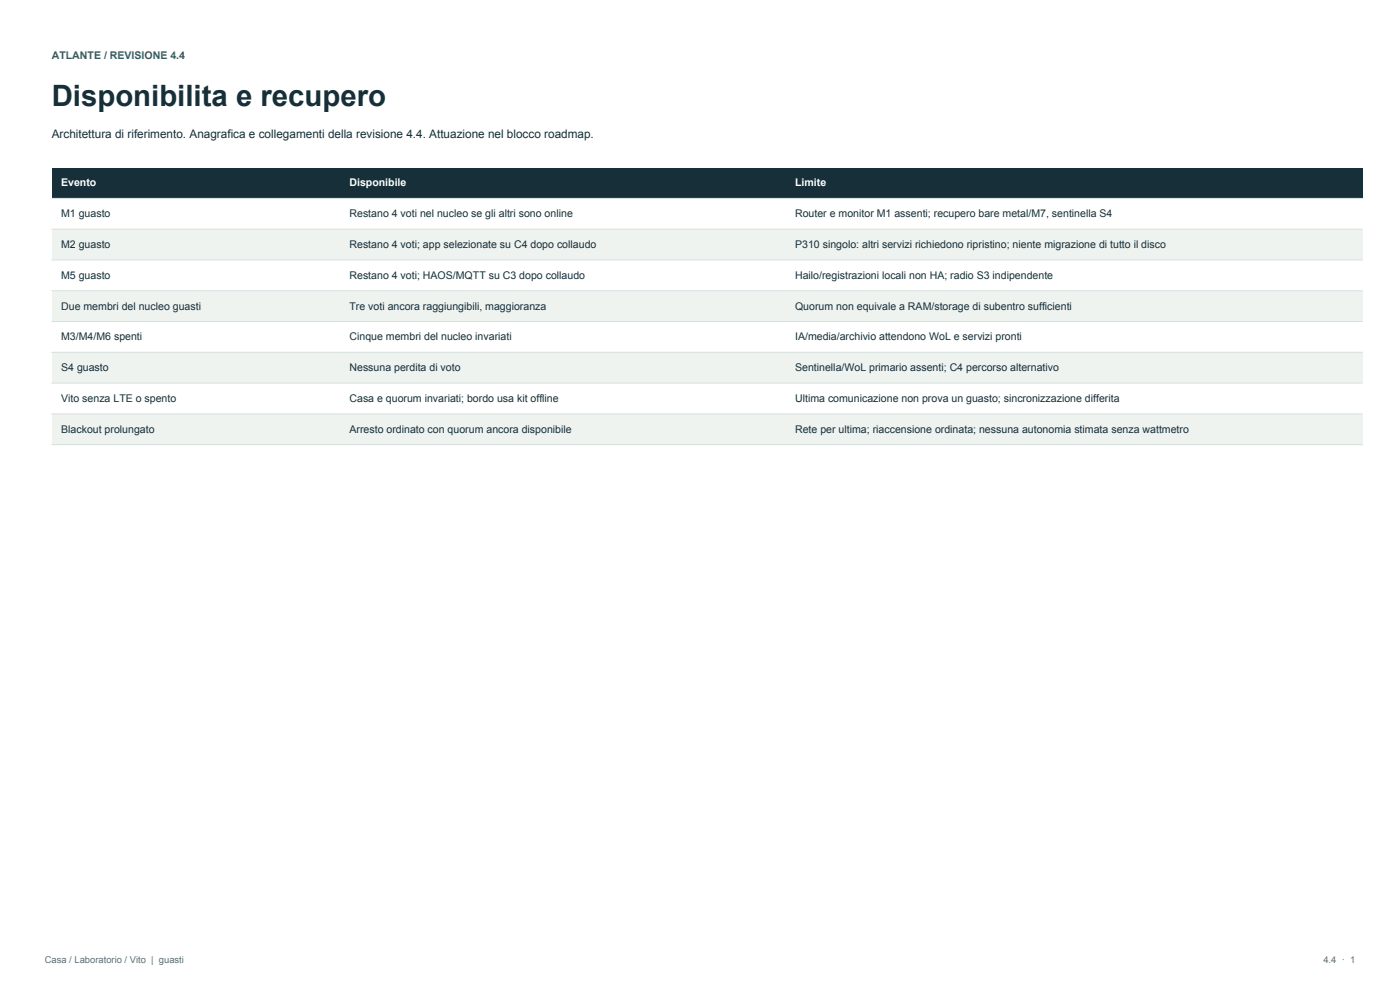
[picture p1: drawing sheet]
<svg xmlns="http://www.w3.org/2000/svg" width="420mm" height="297mm" viewBox="0 0 420 297" stroke-linecap="round" stroke-linejoin="round" font-family="sans-serif">
<defs><g id="words">
<text font-size="8.8" fill="#172f39" x="15.5" y="31.8">Disponibilita e recupero</text>
<text font-size="3.5" fill="#172f39" x="15.5" y="41.2">Architettura di riferimento. Anagrafica e collegamenti della revisione 4.4. Attuazione nel blocco roadmap.</text>
<text font-size="3.2" fill="#167367" x="15.5" y="17.6">ATLANTE / REVISIONE 4.4</text>
<g font-size="3.2" fill="#fff">
<text x="18.3" y="55.9">Evento</text>
<text x="104.8" y="55.9">Disponibile</text>
<text x="238.5" y="55.9">Limite</text>
</g>
<g font-size="3.2" fill="#172f39">
<text x="18.3" y="65.1">M1 guasto</text>
<text x="104.8" y="65.1">Restano 4 voti nel nucleo se gli altri sono online</text>
<text x="238.5" y="65.1">Router e monitor M1 assenti; recupero bare metal/M7, sentinella S4</text>
<text x="18.3" y="74.3">M2 guasto</text>
<text x="104.8" y="74.3">Restano 4 voti; app selezionate su C4 dopo collaudo</text>
<text x="238.5" y="74.3">P310 singolo: altri servizi richiedono ripristino; niente migrazione di tutto il disco</text>
<text x="18.3" y="83.6">M5 guasto</text>
<text x="104.8" y="83.6">Restano 4 voti; HAOS/MQTT su C3 dopo collaudo</text>
<text x="238.5" y="83.6">Hailo/registrazioni locali non HA; radio S3 indipendente</text>
<text x="18.3" y="92.8">Due membri del nucleo guasti</text>
<text x="104.8" y="92.8">Tre voti ancora raggiungibili, maggioranza</text>
<text x="238.5" y="92.8">Quorum non equivale a RAM/storage di subentro sufficienti</text>
<text x="18.3" y="102">M3/M4/M6 spenti</text>
<text x="104.8" y="102">Cinque membri del nucleo invariati</text>
<text x="238.5" y="102">IA/media/archivio attendono WoL e servizi pronti</text>
<text x="18.3" y="111.2">S4 guasto</text>
<text x="104.8" y="111.2">Nessuna perdita di voto</text>
<text x="238.5" y="111.2">Sentinella/WoL primario assenti; C4 percorso alternativo</text>
<text x="18.3" y="120.5">Vito senza LTE o spento</text>
<text x="104.8" y="120.5">Casa e quorum invariati; bordo usa kit offline</text>
<text x="238.5" y="120.5">Ultima comunicazione non prova un guasto; sincronizzazione differita</text>
<text x="18.3" y="129.7">Blackout prolungato</text>
<text x="104.8" y="129.7">Arresto ordinato con quorum ancora disponibile</text>
<text x="238.5" y="129.7">Rete per ultima; riaccensione ordinata; nessuna autonomia stimata senza wattmetro</text>
</g>
<g font-size="2.8" fill="#597079">
<text x="13.4" y="288.5">Casa / Laboratorio / Vito | guasti</text>
<text x="397" y="288.5">4.4 · 1</text>
</g>
</g></defs>
<path d="M15.5 50.2h393.2v9.3h-393.2z" fill-rule="evenodd" fill="#172f39"/>
<path d="M15.5 59.5h393.2v9.2h-393.2z" fill-rule="evenodd" fill="#fff"/>
<path d="M15.5 68.7h393.2v9.2h-393.2z" fill-rule="evenodd" fill="#eef3ef"/>
<path d="M15.5 77.9h393.2v9.2h-393.2z" fill-rule="evenodd" fill="#fff"/>
<path d="M15.5 87.1h393.2v9.3h-393.2z" fill-rule="evenodd" fill="#eef3ef"/>
<path d="M15.5 96.4h393.2v9.2h-393.2z" fill-rule="evenodd" fill="#fff"/>
<path d="M15.5 105.6h393.2v9.2h-393.2z" fill-rule="evenodd" fill="#eef3ef"/>
<path d="M15.5 114.8h393.2v9.2h-393.2z" fill-rule="evenodd" fill="#fff"/>
<path d="M15.5 124h393.2v9.3h-393.2z" fill-rule="evenodd" fill="#eef3ef"/>
<path d="M15.5 59.5h393.2M15.5 68.7h393.2M15.5 77.9h393.2M15.5 87.1h393.2M15.5 96.4h393.2M15.5 105.6h393.2M15.5 114.8h393.2M15.5 124h393.2M15.5 133.3h393.2" fill="none" stroke="#d7e0de" stroke-width=".3"/>
<use href="#words"/>
</svg>
